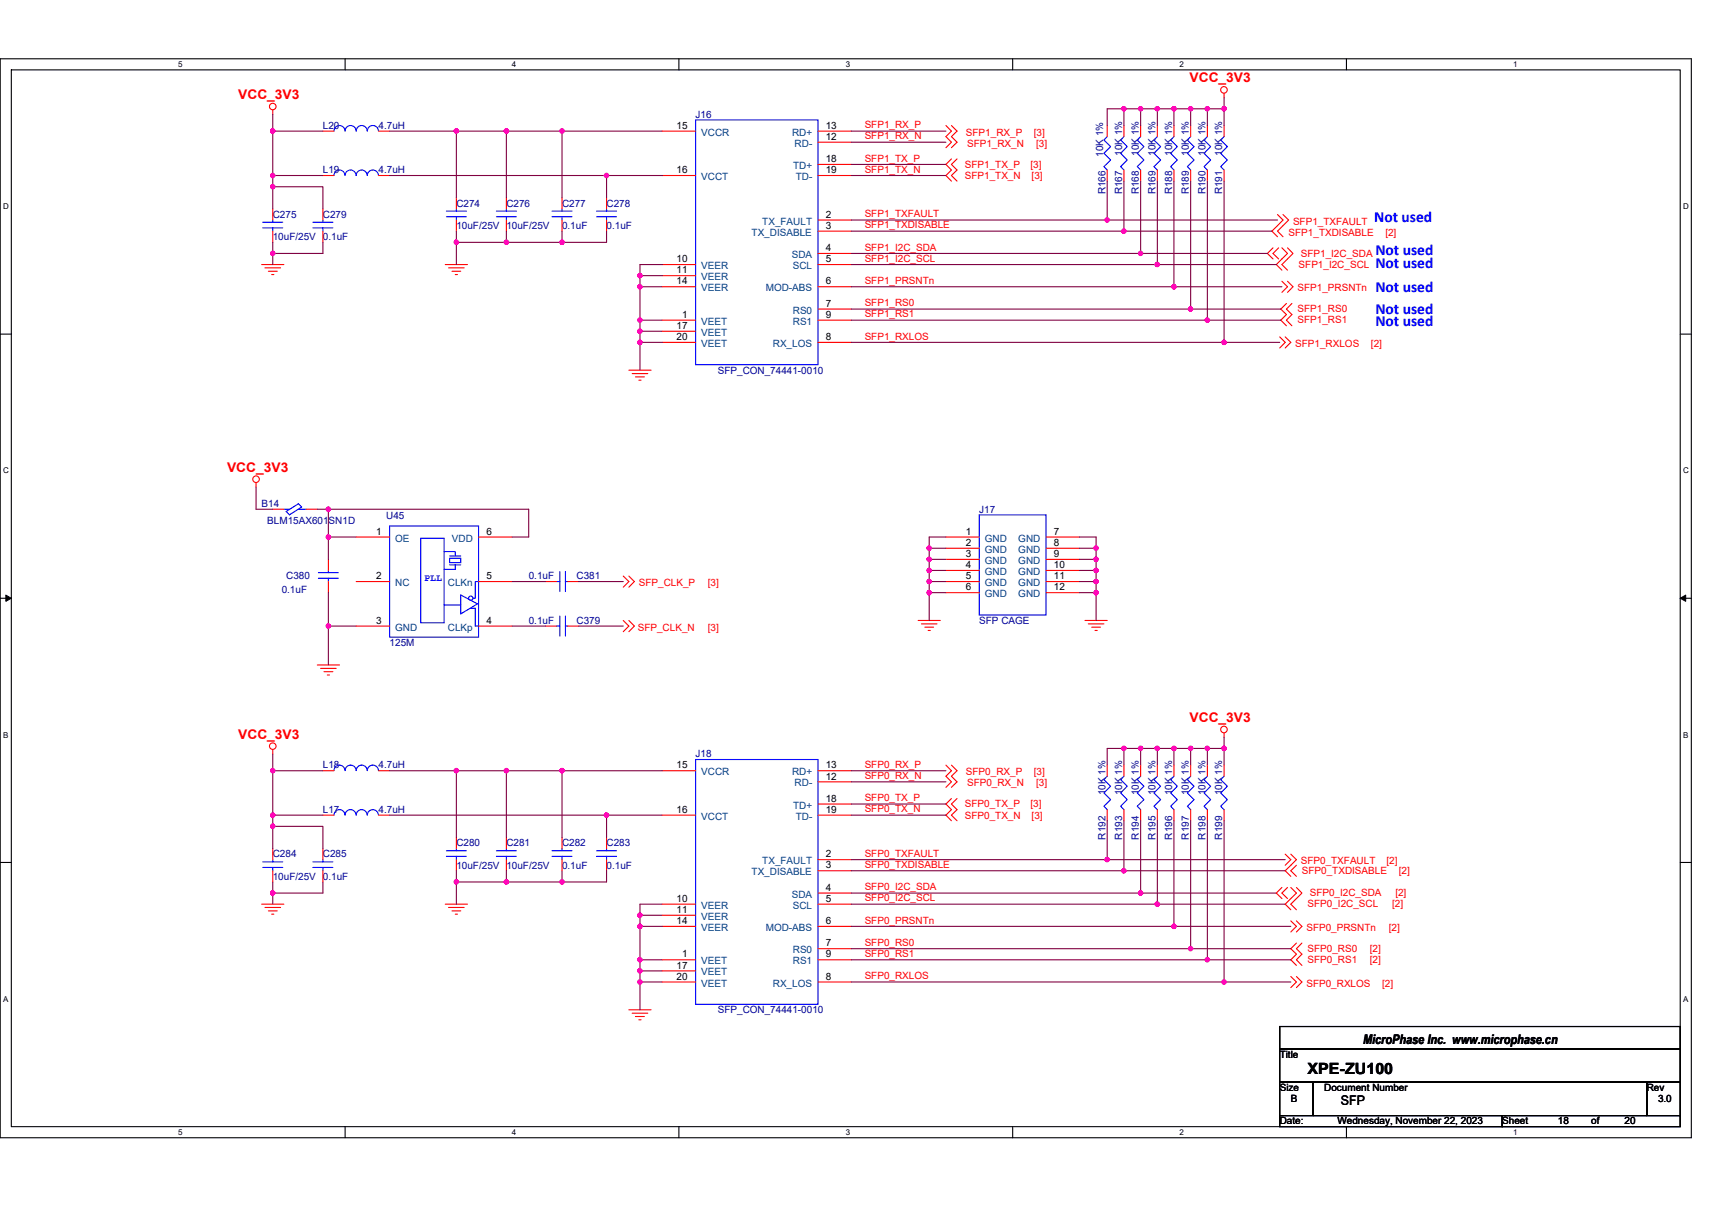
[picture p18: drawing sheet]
<svg xmlns="http://www.w3.org/2000/svg" width="297mm" height="210mm" viewBox="0 0 297 210" stroke-linecap="round" stroke-linejoin="round" font-family="sans-serif">
<defs><g id="words">
<g font-size="2.7" fill="#00f">
<text x="238.4" y="38.4">Not used</text>
<text x="238.6" y="44.2">Not used</text>
<text x="238.6" y="46.5">Not used</text>
<text x="238.6" y="50.6">Not used</text>
<text x="238.6" y="54.5">Not used</text>
<text x="238.6" y="56.6">Not used</text>
</g>
<text font-size="2.7" x="226.9" y="186.4">XPE-ZU100</text>
<g font-size="2.3" fill="#f00">
<text x="41.3" y="17.2">VCC_3V3</text>
<text x="206.4" y="14.3">VCC_3V3</text>
<text x="39.4" y="81.8">VCC_3V3</text>
<text x="206.4" y="125.3">VCC_3V3</text>
<text x="41.3" y="128.2">VCC_3V3</text>
</g>
<g font-size="2.3">
<text x="236.5" y="181.1">MicroPhase Inc. www.microphase.cn</text>
<text x="232.6" y="191.8">SFP</text>
</g>
<g font-size="1.7" fill="#000080">
<text x="56" y="22.4">L20</text>
<text x="65.7" y="22.4">4.7uH</text>
<text x="120.7" y="20.4">J16</text>
<text x="191.4" y="27.2" transform="rotate(-90 191.4 27.2)">10K 1%</text>
<text x="194.7" y="27" transform="rotate(-90 194.7 27)">10K 1%</text>
<text x="197.6" y="27" transform="rotate(-90 197.6 27)">10K 1%</text>
<text x="200.5" y="27" transform="rotate(-90 200.5 27)">10K 1%</text>
<text x="203.4" y="27" transform="rotate(-90 203.4 27)">10K 1%</text>
<text x="206.3" y="27" transform="rotate(-90 206.3 27)">10K 1%</text>
<text x="209.2" y="27" transform="rotate(-90 209.2 27)">10K 1%</text>
<text x="212.1" y="27" transform="rotate(-90 212.1 27)">10K 1%</text>
<text x="56" y="30.1">L19</text>
<text x="65.7" y="30.1">4.7uH</text>
<text x="79.2" y="35.9">C274</text>
<text x="87.9" y="35.9">C276</text>
<text x="97.5" y="35.9">C277</text>
<text x="105.2" y="35.9">C278</text>
<text x="191.8" y="33.7" transform="rotate(-90 191.8 33.7)">R166</text>
<text x="194.7" y="33.7" transform="rotate(-90 194.7 33.7)">R167</text>
<text x="197.6" y="33.7" transform="rotate(-90 197.6 33.7)">R168</text>
<text x="200.5" y="33.7" transform="rotate(-90 200.5 33.7)">R169</text>
<text x="203.4" y="33.7" transform="rotate(-90 203.4 33.7)">R188</text>
<text x="206.3" y="33.7" transform="rotate(-90 206.3 33.7)">R189</text>
<text x="209.2" y="33.7" transform="rotate(-90 209.2 33.7)">R190</text>
<text x="212.1" y="33.7" transform="rotate(-90 212.1 33.7)">R191</text>
<text x="47.3" y="37.8">C275</text>
<text x="47.3" y="41.7">10uF/25V 0.1uF</text>
<text x="56" y="37.8">C279</text>
<text x="79.2" y="39.7">10uF/25V 10uF/25V</text>
<text x="97.5" y="39.7">0.1uF</text>
<text x="105.2" y="39.7">0.1uF</text>
<text x="124.5" y="64.8">SFP_CON_74441-0010</text>
<text x="45.4" y="88">B14</text>
<text x="169.9" y="89">J17</text>
<text x="46.4" y="90.9">BLM15AX601SN1D</text>
<text x="67" y="90.1">U45</text>
<text x="49.7" y="100.5">C380</text>
<text x="91.7" y="100.5">0.1uF</text>
<text x="100" y="100.5">C381</text>
<text x="48.9" y="102.8">0.1uF</text>
<text x="67.6" y="112.1">125M</text>
<text x="91.7" y="108.3">0.1uF</text>
<text x="100" y="108.3">C379</text>
<text x="169.9" y="108.3">SFP CAGE</text>
<text x="120.7" y="131.4">J18</text>
<text x="56" y="133.3">L18</text>
<text x="65.7" y="133.3">4.7uH</text>
<text x="191.8" y="138" transform="rotate(-90 191.8 138)">10K 1%</text>
<text x="194.7" y="138" transform="rotate(-90 194.7 138)">10K 1%</text>
<text x="197.6" y="138" transform="rotate(-90 197.6 138)">10K 1%</text>
<text x="200.5" y="138" transform="rotate(-90 200.5 138)">10K 1%</text>
<text x="203.4" y="138" transform="rotate(-90 203.4 138)">10K 1%</text>
<text x="206.3" y="138" transform="rotate(-90 206.3 138)">10K 1%</text>
<text x="209.2" y="138" transform="rotate(-90 209.2 138)">10K 1%</text>
<text x="212.1" y="138" transform="rotate(-90 212.1 138)">10K 1%</text>
<text x="56" y="141.1">L17</text>
<text x="65.7" y="141.1">4.7uH</text>
<text x="47.3" y="148.8">C284</text>
<text x="56" y="148.8">C285</text>
<text x="79.2" y="146.9">C280</text>
<text x="87.9" y="146.9">C281</text>
<text x="97.5" y="146.9">C282</text>
<text x="105.2" y="146.9">C283</text>
<text x="191.8" y="145.7" transform="rotate(-90 191.8 145.7)">R192</text>
<text x="194.7" y="145.7" transform="rotate(-90 194.7 145.7)">R193</text>
<text x="197.6" y="145.7" transform="rotate(-90 197.6 145.7)">R194</text>
<text x="200.5" y="145.7" transform="rotate(-90 200.5 145.7)">R195</text>
<text x="203.4" y="145.7" transform="rotate(-90 203.4 145.7)">R196</text>
<text x="206.3" y="145.7" transform="rotate(-90 206.3 145.7)">R197</text>
<text x="209.2" y="145.7" transform="rotate(-90 209.2 145.7)">R198</text>
<text x="212.1" y="145.7" transform="rotate(-90 212.1 145.7)">R199</text>
<text x="47.3" y="152.7">10uF/25V 0.1uF</text>
<text x="79.2" y="150.7">10uF/25V 10uF/25V</text>
<text x="97.5" y="150.7">0.1uF</text>
<text x="105.2" y="150.7">0.1uF</text>
<text x="124.5" y="175.8">SFP_CON_74441-0010</text>
</g>
<g font-size="1.7">
<text x="117.4" y="22.4">15</text>
<text x="143.3" y="22.4">13</text>
<text x="143.3" y="24.3">12</text>
<text x="143.3" y="28.1">18</text>
<text x="117.4" y="30.1">16</text>
<text x="143.3" y="30.1">19</text>
<text x="143.3" y="39.7">3</text>
<text x="143.3" y="37.8">2</text>
<text x="117.4" y="45.5">10</text>
<text x="117.4" y="47.4">11</text>
<text x="143.3" y="45.5">5</text>
<text x="143.3" y="43.6">4</text>
<text x="117.4" y="49.4">14</text>
<text x="143.3" y="53.2">7</text>
<text x="143.3" y="49.4">6</text>
<text x="117.4" y="57.1">17</text>
<text x="117.4" y="59">20</text>
<text x="118.4" y="55.2">1</text>
<text x="143.3" y="55.2">9</text>
<text x="143.3" y="59">8</text>
<text x="65.3" y="92.8">1</text>
<text x="84.4" y="92.8">6</text>
<text x="167.6" y="92.8">1</text>
<text x="167.6" y="94.7">2</text>
<text x="182.9" y="92.8">7</text>
<text x="182.9" y="94.7">8</text>
<text x="65.3" y="100.5">2</text>
<text x="84.4" y="100.5">5</text>
<text x="167.6" y="96.7">3</text>
<text x="167.6" y="98.6">4</text>
<text x="167.6" y="100.5">5</text>
<text x="182.9" y="96.7">9</text>
<text x="182.9" y="98.6">10</text>
<text x="182.9" y="100.5">11</text>
<text x="167.6" y="102.4">6</text>
<text x="182.9" y="102.4">12</text>
<text x="65.3" y="108.2">3</text>
<text x="84.4" y="108.2">4</text>
<text x="117.4" y="133.4">15</text>
<text x="143.3" y="135.3">12</text>
<text x="143.3" y="133.4">13</text>
<text x="117.4" y="141.1">16</text>
<text x="143.3" y="141.1">19</text>
<text x="143.3" y="139.1">18</text>
<text x="143.3" y="148.8">2</text>
<text x="143.3" y="154.6">4</text>
<text x="143.3" y="150.7">3</text>
<text x="117.4" y="156.5">10</text>
<text x="117.4" y="158.4">11</text>
<text x="117.4" y="160.4">14</text>
<text x="143.3" y="156.5">5</text>
<text x="143.3" y="160.4">6</text>
<text x="118.4" y="166.2">1</text>
<text x="143.3" y="164.2">7</text>
<text x="143.3" y="166.2">9</text>
<text x="117.4" y="168.1">17</text>
<text x="117.4" y="170">20</text>
<text x="143.3" y="170">8</text>
<text x="222" y="183.6">Title</text>
<text x="222" y="189.3">Size</text>
<text x="224" y="191.3">B</text>
<text x="229.8" y="189.3">Document Number</text>
<text x="285.7" y="189.3">Rev</text>
<text x="287.7" y="191.3">3.0</text>
<text x="222" y="195.1">Date:</text>
<text x="232.1" y="195.1">Wednesday, November 22, 2023</text>
<text x="260.6" y="195.1">Sheet</text>
<text x="270.3" y="195.1">18</text>
<text x="276.1" y="195.1">of</text>
<text x="281.9" y="195.1">20</text>
</g>
<g font-size="1.7" fill="#004080">
<text x="121.7" y="23.5">VCCR</text>
<text x="137.4" y="23.5">RD+</text>
<text x="137.6" y="29.3">TD+</text>
<text x="137.9" y="25.5">RD-</text>
<text x="121.7" y="31.2">VCCT</text>
<text x="138.1" y="31.2">TD-</text>
<text x="130.4" y="40.9">TX_DISABLE</text>
<text x="132.3" y="39">TX_FAULT</text>
<text x="121.7" y="46.7">VEER</text>
<text x="137.4" y="44.8">SDA</text>
<text x="137.6" y="46.7">SCL</text>
<text x="121.7" y="48.6">VEER</text>
<text x="121.7" y="50.5">VEER</text>
<text x="132.9" y="50.5">MOD-ABS</text>
<text x="121.7" y="56.3">VEET</text>
<text x="121.7" y="58.3">VEET</text>
<text x="137.6" y="54.4">RS0</text>
<text x="137.6" y="56.3">RS1</text>
<text x="121.7" y="60.2">VEET</text>
<text x="134.1" y="60.2">RX_LOS</text>
<text x="68.6" y="94">OE</text>
<text x="78.4" y="94">VDD</text>
<text x="170.9" y="94">GND</text>
<text x="170.9" y="95.9">GND</text>
<text x="176.7" y="94">GND</text>
<text x="176.7" y="95.9">GND</text>
<text x="68.6" y="101.7">NC</text>
<text x="77.7" y="101.7">CLKn</text>
<text x="170.9" y="97.9">GND</text>
<text x="170.9" y="99.8">GND</text>
<text x="170.9" y="101.7">GND</text>
<text x="176.7" y="97.9">GND</text>
<text x="176.7" y="99.8">GND</text>
<text x="176.7" y="101.7">GND</text>
<text x="170.9" y="103.6">GND</text>
<text x="176.7" y="103.6">GND</text>
<text x="68.6" y="109.4">GND</text>
<text x="77.7" y="109.4">CLKp</text>
<text x="121.7" y="134.5">VCCR</text>
<text x="137.4" y="134.5">RD+</text>
<text x="137.9" y="136.5">RD-</text>
<text x="121.7" y="142.2">VCCT</text>
<text x="137.6" y="140.3">TD+</text>
<text x="138.1" y="142.2">TD-</text>
<text x="132.3" y="150">TX_FAULT</text>
<text x="130.4" y="151.9">TX_DISABLE</text>
<text x="137.4" y="155.8">SDA</text>
<text x="121.7" y="157.7">VEER</text>
<text x="121.7" y="159.6">VEER</text>
<text x="121.7" y="161.5">VEER</text>
<text x="132.9" y="161.5">MOD-ABS</text>
<text x="137.6" y="157.7">SCL</text>
<text x="121.7" y="167.3">VEET</text>
<text x="137.6" y="165.4">RS0</text>
<text x="137.6" y="167.3">RS1</text>
<text x="121.7" y="169.3">VEET</text>
<text x="121.7" y="171.2">VEET</text>
<text x="134.1" y="171.2">RX_LOS</text>
</g>
<g font-size="1.7" fill="#f00">
<text x="150" y="22.3">SFP1_RX_P</text>
<text x="167.6" y="23.5">SFP1_RX_P</text>
<text x="179.4" y="23.5">[3]</text>
<text x="150" y="30">SFP1_TX_N</text>
<text x="150" y="24.2">SFP1_RX_N</text>
<text x="150" y="28">SFP1_TX_P</text>
<text x="167.4" y="29.1">SFP1_TX_P</text>
<text x="167.8" y="25.4">SFP1_RX_N</text>
<text x="178.8" y="29.1">[3]</text>
<text x="179.8" y="25.4">[3]</text>
<text x="167.4" y="31.1">SFP1_TX_N</text>
<text x="179" y="31.1">[3]</text>
<text x="150" y="39.6">SFP1_TXDISABLE</text>
<text x="150" y="37.7">SFP1_TXFAULT</text>
<text x="223.6" y="40.9">SFP1_TXDISABLE</text>
<text x="224.3" y="39">SFP1_TXFAULT</text>
<text x="240.4" y="40.9">[2]</text>
<text x="150" y="45.4">SFP1_I2C_SCL</text>
<text x="150" y="43.5">SFP1_I2C_SDA</text>
<text x="225.3" y="46.5">SFP1_I2C_SCL</text>
<text x="225.7" y="44.6">SFP1_I2C_SDA</text>
<text x="150" y="53.1">SFP1_RS0</text>
<text x="150" y="49.3">SFP1_PRSNTn</text>
<text x="225.1" y="50.5">SFP1_PRSNTn</text>
<text x="150" y="55.1">SFP1_RS1</text>
<text x="150" y="58.9">SFP1_RXLOS</text>
<text x="225.1" y="54.2">SFP1_RS0</text>
<text x="225.1" y="56.1">SFP1_RS1</text>
<text x="224.7" y="60.2">SFP1_RXLOS</text>
<text x="237.9" y="60.2">[2]</text>
<text x="110.8" y="101.7">SFP_CLK_P</text>
<text x="122.8" y="101.7">[3]</text>
<text x="110.7" y="109.4">SFP_CLK_N</text>
<text x="122.8" y="109.4">[3]</text>
<text x="150" y="135.2">SFP0_RX_N</text>
<text x="150" y="133.3">SFP0_RX_P</text>
<text x="167.6" y="134.5">SFP0_RX_P</text>
<text x="167.8" y="136.4">SFP0_RX_N</text>
<text x="179.4" y="134.5">[3]</text>
<text x="179.8" y="136.4">[3]</text>
<text x="150" y="141">SFP0_TX_N</text>
<text x="150" y="139">SFP0_TX_P</text>
<text x="167.4" y="142">SFP0_TX_N</text>
<text x="167.4" y="140.1">SFP0_TX_P</text>
<text x="178.8" y="140.1">[3]</text>
<text x="179" y="142">[3]</text>
<text x="150" y="148.7">SFP0_TXFAULT</text>
<text x="225.7" y="150">SFP0_TXFAULT</text>
<text x="240.6" y="150">[2]</text>
<text x="150" y="154.5">SFP0_I2C_SDA</text>
<text x="150" y="150.6">SFP0_TXDISABLE</text>
<text x="225.9" y="151.7">SFP0_TXDISABLE</text>
<text x="227.2" y="155.6">SFP0_I2C_SDA</text>
<text x="242.1" y="155.6">[2]</text>
<text x="242.7" y="151.7">[2]</text>
<text x="150" y="156.4">SFP0_I2C_SCL</text>
<text x="150" y="160.3">SFP0_PRSNTn</text>
<text x="226.7" y="161.5">SFP0_PRSNTn</text>
<text x="226.9" y="157.5">SFP0_I2C_SCL</text>
<text x="241" y="161.5">[2]</text>
<text x="241.5" y="157.5">[2]</text>
<text x="150" y="164.1">SFP0_RS0</text>
<text x="150" y="166.1">SFP0_RS1</text>
<text x="226.9" y="165.2">SFP0_RS0</text>
<text x="226.9" y="167.1">SFP0_RS1</text>
<text x="237.7" y="165.2">[2]</text>
<text x="237.7" y="167.1">[2]</text>
<text x="150" y="169.9">SFP0_RXLOS</text>
<text x="226.7" y="171.2">SFP0_RXLOS</text>
<text x="239.8" y="171.2">[2]</text>
</g>
<text font-size="1.7" fill="#00f" x="73.6" y="100.8">PLL</text>
<g font-size="1.4">
<text x="30.9" y="11.7">5</text>
<text x="88.8" y="11.7">4</text>
<text x="146.7" y="11.7">3</text>
<text x="204.7" y="11.7">2</text>
<text x="262.6" y="11.7">1</text>
<text x=".5" y="36.3">D</text>
<text x="292" y="36.3">D</text>
<text x=".5" y="82.1">C</text>
<text x="292" y="82.1">C</text>
<text x=".5" y="128">B</text>
<text x="292" y="128">B</text>
<text x=".5" y="173.8">A</text>
<text x="292" y="173.8">A</text>
<text x="30.9" y="197">5</text>
<text x="88.8" y="197">4</text>
<text x="146.7" y="197">3</text>
<text x="204.7" y="197">2</text>
<text x="262.6" y="197">1</text>
</g>
</g></defs>
<path d="M0 10.2h293.5v187.2h-293.5zM2 12.1h289.5v183.4h-289.5z" fill="none" stroke="#000" stroke-width=".19"/>
<g fill="#fff">
<path d="M30.9 10.4h.8v1.6h-.8z"/>
<path d="M30.9 195.7h.8v1.6h-.8z"/>
</g>
<path d="M59.9 10.2v1.9M59.9 195.5v1.9" fill="none" stroke="#000" stroke-width=".19"/>
<g fill="#fff">
<path d="M88.8 10.4h.8v1.6h-.8z"/>
<path d="M88.8 195.7h.8v1.6h-.8z"/>
</g>
<path d="M117.8 10.2v1.9M117.8 195.5v1.9" fill="none" stroke="#000" stroke-width=".19"/>
<g fill="#fff">
<path d="M146.7 10.4h.8v1.6h-.8z"/>
<path d="M146.7 195.7h.8v1.6h-.8z"/>
</g>
<path d="M175.7 10.2v1.9M175.7 195.5v1.9" fill="none" stroke="#000" stroke-width=".19"/>
<g fill="#fff">
<path d="M204.7 10.4h.7v1.6h-.7z"/>
<path d="M204.7 195.7h.7v1.6h-.7z"/>
</g>
<path d="M233.6 10.2v1.9M233.6 195.5v1.9" fill="none" stroke="#000" stroke-width=".19"/>
<g fill="#fff">
<path d="M262.6 10.4h.7v1.6h-.7z"/>
<path d="M262.6 195.7h.7v1.6h-.7z"/>
<path d="M.5 35.1h1v1.5h-1z"/>
<path d="M292 35.1h1v1.5h-1z"/>
<path d="M.5 80.9h1v1.5h-1z"/>
<path d="M292 80.9h1v1.5h-1z"/>
</g>
<path d="M0 58h2M291.5 58h2" fill="none" stroke="#000" stroke-width=".19"/>
<g fill="#fff">
<path d="M.5 126.7h.9v1.6h-.9z"/>
<path d="M292 126.7h.9v1.6h-.9z"/>
</g>
<path d="M0 103.8h2M291.5 103.8h2" fill="none" stroke="#000" stroke-width=".19"/>
<path d="M1 103.3l1 .5-1 .6zM291.5 103.8l1-.5v1.1z" fill="#000" stroke="#000" stroke-width=".17"/>
<g fill="#fff">
<path d="M.5 172.6h.9v1.5h-.9z"/>
<path d="M292 172.6h.9v1.5h-.9z"/>
</g>
<path d="M0 149.7h2M291.5 149.7h2M222 178.1h69.5v3.9h-69.5zM222 182h69.5v5.8h-69.5zM222 187.8h5.8v5.8h-5.8zM222 193.6h38.6v1.9h-38.6zM227.8 187.8h57.9v5.8h-57.9zM260.6 193.6h30.9v1.9h-30.9zM285.7 187.8h5.8v5.8h-5.8z" fill="none" stroke="#000" stroke-width=".19"/>
<g fill="none" stroke="#f00" stroke-width=".19">
<path d="M47.3 19.1v.8M212.4 16.2v.8M47.3 36.3v1.9M56 22.8h2M56 30.5h2M56 36.3v1.9M65.7 22.8h1.9M65.7 30.5h1.9M79.2 34.3v2M79.2 38.2v1.9M87.9 34.3v2M87.9 38.2v1.9"/>
<path d="M97.5 34.3v2M97.5 38.2v1.9M105.2 34.3v2M105.2 38.2v1.9M114.9 30.5h5.8M114.9 22.8h5.8M141.9 24.7h5.8M141.9 22.8h5.8M141.9 30.5h5.8M141.9 28.5h5.8M141.9 38.2h5.8M164.1 21.8l1 1-1 .9 1 1-1 .9"/>
<path d="M165.1 27.6l-1 .9 1 1-1 1 1 .9M165.1 21.8l.9 1-.9 .9 .9 1-.9 .9M166 27.6l-.9 .9 .9 1-.9 1 .9 .9M192.1 29.5v1.9M192.1 21.8v1.9M195 29.5v1.9M195 21.8v1.9M197.9 29.5v1.9M197.9 21.8v1.9M200.8 29.5v1.9M200.8 21.8v1.9M203.7 29.5v1.9"/>
<path d="M203.7 21.8v1.9M206.6 29.5v1.9M206.6 21.8v1.9M209.5 29.5v1.9M209.5 21.8v1.9M212.4 29.5v1.9M212.4 21.8v1.9M221.7 37.2l.9 1-1.9 1.9 1 1M222.6 37.2l1 1-1.9 1.9 .9 1M45.4 45.9h3.9M46 46.5h2.7M46.6 47.1h1.5"/>
<path d="M47.1 47.6h.4M47.3 40.1v2M56 40.1v2M77.3 45.9h3.8M77.8 46.5h2.7M78.4 47.1h1.5M79 47.6h.4M114.9 55.6h5.8M114.9 57.5h5.8M114.9 59.4h5.8M114.9 45.9h5.8M114.9 47.8h5.8"/>
<path d="M114.9 49.8h5.8M141.9 53.6h5.8M141.9 49.8h5.8M141.9 45.9h5.8M141.9 44h5.8M141.9 40.1h5.8M141.9 59.4h5.8M141.9 55.6h5.8M220.9 43l-1 1 1 .9M221.8 43l-.9 1 .9 .9M222 58.5l1 .9-1 1M222.4 43l1 1-2 1.9 1 1"/>
<path d="M222.4 48.8l1 1-1 .9M223 58.5l1 .9-1 1M223.2 52.7l-1 .9 1 1-1 1 1 .9M223.4 43l.9 1-1.9 1.9 1 1M223.4 48.8l.9 1-.9 .9M224.2 52.7l-1 .9 1 1-1 1 1 .9M109.1 64.2h3.9M109.7 64.8h2.7M110.3 65.4h1.5M110.8 66h.4M44.4 83.8v.7M47.3 88.4h2"/>
<path d="M53.1 88.4h2M57 97.1v1.9M61.8 93.2h5.8M83 93.2h5.8M108.1 100l1 .9-1 1M109.1 100l1 .9-1 1M164.1 93.2h5.8M164.1 95.1h5.8M164.1 97.1h5.8M164.1 99h5.8M181.5 93.2h5.8M181.5 95.1h5.8"/>
<path d="M181.5 97.1h5.8M181.5 99h5.8M55.1 115.4h3.8M55.6 116h2.7M56.2 116.6h1.6M56.8 117.1h.4M57 100.9v1.9M61.8 100.9h5.8M61.8 108.6h5.8M83 108.6h5.8M83 100.9h5.8M94.6 100.9h2"/>
<path d="M94.6 108.6h2M98.5 100.9h1.9M98.5 108.6h1.9M108.1 107.7l1 .9-1 1M109.1 107.7l1 .9-1 1M159.3 107.7h3.8M159.9 108.3h2.7M160.5 108.8h1.5M161 109.4h.4M164.1 100.9h5.8M164.1 102.8h5.8M181.5 100.9h5.8"/>
<path d="M181.5 102.8h5.8M188.3 107.7h3.8M188.8 108.3h2.7M189.4 108.8h1.5M190 109.4h.4M47.3 130.1v.8M56 133.8h2M65.7 133.8h1.9M114.9 133.8h5.8M141.9 135.7h5.8M141.9 133.8h5.8M141.9 139.5h5.8"/>
<path d="M164.1 132.8l1 1-1 .9 1 1-1 .9M165.1 138.6l-1 .9 1 1-1 1 1 .9M165.1 132.8l.9 1-.9 .9 .9 1-.9 .9M166 138.6l-.9 .9 .9 1-.9 1 .9 .9M192.1 132.8v1.9M195 132.8v1.9M197.9 132.8v1.9M200.8 132.8v1.9M203.7 132.8v1.9M206.6 132.8v1.9M209.5 132.8v1.9M212.4 127.2v.8"/>
<path d="M212.4 132.8v1.9M45.4 156.9h3.9M46 157.5h2.7M46.6 158.1h1.5M47.1 158.6h.4M47.3 147.3v1.9M47.3 151.1v2M56 141.5h2M56 147.3v1.9M56 151.1v2M65.7 141.5h1.9M77.3 156.9h3.8"/>
<path d="M77.8 157.5h2.7M78.4 158.1h1.5M79 158.6h.4M79.2 145.3v2M79.2 149.2v1.9M87.9 145.3v2M87.9 149.2v1.9M97.5 145.3v2M97.5 149.2v1.9M105.2 145.3v2M105.2 149.2v1.9M114.9 141.5h5.8"/>
<path d="M114.9 156.9h5.8M114.9 158.8h5.8M141.9 141.5h5.8M141.9 156.9h5.8M141.9 155h5.8M141.9 151.1h5.8M141.9 149.2h5.8M192.1 140.5v1.9M195 140.5v1.9M197.9 140.5v1.9M200.8 140.5v1.9M203.7 140.5v1.9"/>
<path d="M206.6 140.5v1.9M209.5 140.5v1.9M212.4 140.5v1.9M222.4 154l-1 1 1 .9M223 148.2l1 1-1 1M223.4 154l-1 1 1 .9M224 148.2l.9 1-1.9 1.9 1 1M224 159.8l.9 1-.9 .9M224 154l.9 1-1.9 1.9 1 1M224.9 159.8l1 1-1 .9M224.9 150.2l-.9 .9 .9 1M224.9 154l1 1-1.9 1.9 .9 1"/>
<path d="M109.1 175.2h3.9M109.7 175.8h2.7M110.3 176.4h1.5M110.8 177h.4M114.9 166.6h5.8M114.9 168.5h5.8M114.9 170.4h5.8M114.9 160.8h5.8M141.9 164.6h5.8M141.9 160.8h5.8M141.9 170.4h5.8M141.9 166.6h5.8"/>
<path d="M224 169.5l.9 .9-.9 1M224.9 169.5l1 .9-1 1M224.9 163.7l-.9 .9 .9 1-.9 1 .9 .9M225.9 163.7l-1 .9 1 1-1 1 1 .9"/>
<circle cx="47.3" cy="18.5" r=".57"/>
<circle cx="212.4" cy="15.6" r=".57"/>
<circle cx="44.4" cy="83.2" r=".57"/>
<circle cx="47.3" cy="129.5" r=".57"/>
<circle cx="212.4" cy="126.6" r=".57"/>
</g>
<g fill="none" stroke="#00f" stroke-width=".19">
<path d="M45.6 39.5h3.5M45.6 38.6h3.5M47.3 38.2v.4M47.3 39.5v.6M54.3 39.5h3.5M54.3 38.6h3.5M56 38.2v.4M56 39.5v.6M58 22.7a.95 .95 0 0 1 .9-.9 .95 .95 0 0 1 1 .9 .96 .96 0 0 1 .9-.9 .96 .96 0 0 1 1 .9M61.8 30.4a.96 .96 0 0 0-1-.9 .96 .96 0 0 0-.9 .9 .95 .95 0 0 0-1-.9 .95 .95 0 0 0-.9 .9M61.8 22.7a.95 .95 0 0 1 1-.9 .95 .95 0 0 1 .9 .9 .97 .97 0 0 1 1-.9 .97 .97 0 0 1 1 .9M65.7 30.4a.97 .97 0 0 0-1-.9 .97 .97 0 0 0-1 .9 .95 .95 0 0 0-.9-.9 .95 .95 0 0 0-1 .9"/>
<path d="M77.4 37.6h3.5M77.4 36.6h3.5M79.2 36.3v.3M79.2 37.6v.6M86.1 37.6h3.5M86.1 36.6h3.5M87.9 36.3v.3M87.9 37.6v.6M95.8 37.6h3.4M95.8 36.6h3.4M97.5 36.3v.3M97.5 37.6v.6"/>
<path d="M103.5 37.6h3.5M103.5 36.6h3.5M105.2 36.3v.3M105.2 37.6v.6M120.7 20.8h21.2v42.5h-21.2zM192.1 23.7l-.6 .6 1.2 1.1-1.2 1.2 1.2 1.2-1.2 1.1 .6 .6M195 23.7l-.6 .6 1.2 1.1-1.2 1.2 1.2 1.2-1.2 1.1 .6 .6M197.9 23.7l-.6 .6 1.2 1.1-1.2 1.2 1.2 1.2-1.2 1.1 .6 .6M200.8 23.7l-.6 .6 1.2 1.1-1.2 1.2 1.2 1.2-1.2 1.1 .6 .6M203.7 23.7l-.6 .6 1.2 1.1-1.2 1.2 1.2 1.2-1.2 1.1 .6 .6M206.6 23.7l-.6 .6 1.2 1.1-1.2 1.2 1.2 1.2-1.2 1.1 .6 .6M209.5 23.7l-.6 .6 1.2 1.1-1.2 1.2 1.2 1.2-1.2 1.1 .6 .6"/>
<path d="M212.4 23.7l-.6 .6 1.2 1.1-1.2 1.2 1.2 1.2-1.2 1.1 .6 .6M49.3 88.4h.9M49.7 88.8l2.1-1.4 .5 .6-2.1 1.3zM51.8 88.4h1.3M55.2 99.4h3.5M57 99v.4M67.6 91.3h15.4v19.3h-15.4zM73 93.4h4.1v14.7h-4.1zM77.1 95.7h1.9v.8M78 96.9h1.9v.7h-1.9zM78 96.5h1.9M78 98h1.9"/>
<path d="M79 98v.8h-1.9M97.1 99.2v3.5M98.1 99.2v3.5M169.9 89.3h11.6v17.4h-11.6zM55.2 100.4h3.5M57 100.4v.5M77.1 105h2.8M79.9 103.3l2.9 1.5-2.9 1.7zM81.7 105.6h.8v3h.5M83 100.9h-.5v2.9h-.4M96.6 100.9h.5M96.6 108.6h.5"/>
<path d="M97.1 106.9v3.5M98.1 100.9h.4M98.1 108.6h.4M98.1 106.9v3.5M58 133.7a.95 .95 0 0 1 .9-.9 .95 .95 0 0 1 1 .9 .96 .96 0 0 1 .9-.9 .96 .96 0 0 1 1 .9M61.8 133.7a.95 .95 0 0 1 1-.9 .95 .95 0 0 1 .9 .9 .97 .97 0 0 1 1-.9 .97 .97 0 0 1 1 .9M120.7 131.8h21.2v42.5h-21.2zM192.1 134.7l-.6 .6 1.2 1.1-1.2 1.2 1.2 1.2-1.2 1.1 .6 .6M195 134.7l-.6 .6 1.2 1.1-1.2 1.2 1.2 1.2-1.2 1.1 .6 .6M197.9 134.7l-.6 .6 1.2 1.1-1.2 1.2 1.2 1.2-1.2 1.1 .6 .6M200.8 134.7l-.6 .6 1.2 1.1-1.2 1.2 1.2 1.2-1.2 1.1 .6 .6M203.7 134.7l-.6 .6 1.2 1.1-1.2 1.2 1.2 1.2-1.2 1.1 .6 .6"/>
<path d="M206.6 134.7l-.6 .6 1.2 1.1-1.2 1.2 1.2 1.2-1.2 1.1 .6 .6M209.5 134.7l-.6 .6 1.2 1.1-1.2 1.2 1.2 1.2-1.2 1.1 .6 .6M212.4 134.7l-.6 .6 1.2 1.1-1.2 1.2 1.2 1.2-1.2 1.1 .6 .6M45.6 150.5h3.5M45.6 149.6h3.5M47.3 149.2v.4M47.3 150.5v.6M54.3 150.5h3.5M54.3 149.6h3.5M56 149.2v.4M56 150.5v.6M58 141.4a.95 .95 0 0 1 .9-.9 .95 .95 0 0 1 1 .9 .96 .96 0 0 1 .9-.9 .96 .96 0 0 1 1 .9"/>
<path d="M61.8 141.4a.95 .95 0 0 1 1-.9 .95 .95 0 0 1 .9 .9 .97 .97 0 0 1 1-.9 .97 .97 0 0 1 1 .9M77.4 148.6h3.5M77.4 147.6h3.5M79.2 147.3v.3M79.2 148.6v.6M86.1 148.6h3.5M86.1 147.6h3.5M87.9 147.3v.3M87.9 148.6v.6M95.8 148.6h3.4M95.8 147.6h3.4M97.5 147.3v.3"/>
<path d="M97.5 148.6v.6M103.5 148.6h3.5M103.5 147.6h3.5M105.2 147.3v.3M105.2 148.6v.6"/>
<circle cx="81.7" cy="103.8" r=".38"/>
</g>
<g fill="none" stroke="#800040" stroke-width=".19">
<path d="M47.3 19.9v2.9M195 18.9h2.9M197.9 18.9v2.9M197.9 18.9h2.9M200.8 18.9h2.9M200.8 18.9v2.9M203.7 18.9h2.9M203.7 18.9v2.9M206.6 18.9h2.9M206.6 18.9v2.9M209.5 18.9v2.9M209.5 18.9h2.9"/>
<path d="M212.4 17v1.9M212.4 18.9v2.9M47.3 32.4v3.9M47.3 30.5v1.9M47.3 32.4h8.7v3.9M47.3 22.8h8.7M47.3 22.8v7.7h8.7M67.6 30.5h37.6M67.6 22.8h11.6M79.2 22.8h8.7M79.2 22.8v11.5M87.9 22.8h9.6"/>
<path d="M87.9 22.8v11.5M97.5 22.8v11.5M97.5 22.8h17.4M105.2 30.5h9.7M105.2 30.5v3.8M147.7 30.5h16.4M147.7 24.7h16.4M147.7 28.5h16.4M147.7 22.8h16.4M147.7 38.2h44.4M192.1 38.2h29.6M192.1 21.8v-2.9h2.9v2.9"/>
<path d="M192.1 31.4v6.8M195 31.4v8.7M197.9 31.4v12.6M200.8 31.4v14.5M203.7 31.4v18.4M206.6 31.4v22.2M209.5 31.4v24.2M212.4 31.4v28M47.3 42.1v1.9M47.3 44v1.9M56 42.1v1.9h-8.7M79.2 40.1v2"/>
<path d="M79.2 42.1v3.8M79.2 42.1h8.7M87.9 40.1v2h9.6M97.5 40.1v2M105.2 40.1v2h-7.7M111 59.4v4.8M111 57.5h3.9M111 59.4h3.9M111 49.8v5.8M111 55.6v1.9M111 57.5v1.9M111 49.8h3.9"/>
<path d="M111 55.6h3.9M111 47.8v2M111 47.8h3.9M114.9 45.9h-3.9v1.9M147.7 44h50.2M147.7 40.1h47.3M147.7 53.6h58.9M147.7 55.6h61.8M147.7 59.4h64.7M147.7 49.8h56M147.7 45.9h53.1M195 40.1h25.7"/>
<path d="M197.9 44h22M200.8 45.9h20.6M203.7 49.8h18.7M206.6 53.6h15.6M209.5 55.6h12.7M212.4 59.4h9.6M44.4 84.5v3.9h2.9M55.1 88.4h1.9M57 88.4v4.8M57 88.4h34.7v4.8h-2.9M57 93.2h4.8M57 93.2v3.9"/>
<path d="M161.2 95.1v2M161.2 97.1v1.9M161.2 99v1.9M161.2 97.1h2.9M161.2 99h2.9M161.2 95.1h2.9M164.1 93.2h-2.9v1.9M187.3 97.1h2.9M187.3 93.2h2.9v1.9M187.3 99h2.9M187.3 95.1h2.9M190.2 97.1v1.9"/>
<path d="M190.2 99v1.9M190.2 95.1v2M57 102.8v5.8M57 108.6v6.8M57 108.6h4.8M88.8 100.9h5.8M88.8 108.6h5.8M100.4 100.9h7.7M100.4 108.6h7.7M161.2 100.9v1.9M161.2 102.8v4.9M161.2 100.9h2.9"/>
<path d="M161.2 102.8h2.9M187.3 100.9h2.9M187.3 102.8h2.9M190.2 100.9v1.9M190.2 102.8v4.9M47.3 130.9v2.9M47.3 133.8v7.7M47.3 133.8h8.7M67.6 133.8h11.6M79.2 133.8h8.7v11.5M79.2 133.8v11.5M87.9 133.8h9.6"/>
<path d="M97.5 133.8h17.4M97.5 133.8v11.5M147.7 135.7h16.4M147.7 139.5h16.4M147.7 133.8h16.4M192.1 132.8v-2.9h2.9v2.9M195 129.9h2.9M197.9 129.9h2.9M197.9 129.9v2.9M200.8 129.9h2.9M200.8 129.9v2.9M203.7 129.9h2.9"/>
<path d="M203.7 129.9v2.9M206.6 129.9v2.9M206.6 129.9h2.9M209.5 129.9v2.9M209.5 129.9h2.9v2.9M212.4 128v1.9M47.3 143.4v3.9M47.3 155v1.9M47.3 141.5v1.9M47.3 153.1v1.9h8.7v-1.9M47.3 143.4h8.7v3.9M47.3 141.5h8.7"/>
<path d="M67.6 141.5h37.6M79.2 153.1h8.7M79.2 151.1v2M79.2 153.1v3.8M87.9 151.1v2h9.6M97.5 151.1v2M105.2 141.5v3.8M105.2 141.5h9.7M105.2 151.1v2h-7.7M111 158.8h3.9M111 158.8v2M114.9 156.9h-3.9v1.9"/>
<path d="M147.7 155h73.7M147.7 156.9h53.1M147.7 151.1h47.3M147.7 141.5h16.4M147.7 149.2h44.4M192.1 142.4v6.8M192.1 149.2h30.9M195 142.4v8.7M195 151.1h28M197.9 142.4v12.6M200.8 142.4v14.5M200.8 156.9h22.2"/>
<path d="M203.7 142.4v18.4M206.6 142.4v22.2M209.5 142.4v24.2M212.4 142.4v28M111 170.4h3.9M111 168.5v1.9M111 166.6v1.9M111 160.8v5.8M111 170.4v4.8M111 168.5h3.9M111 166.6h3.9M111 160.8h3.9"/>
<path d="M147.7 160.8h56M147.7 166.6h61.8M147.7 170.4h64.7M147.7 164.6h58.9M203.7 160.8h20.3M206.6 164.6h17.4M209.5 166.6h14.5M212.4 170.4h11.6"/>
</g>
<g fill="#f0f" stroke="#f0f" stroke-width=".19">
<circle cx="200.8" cy="45.9" r=".38"/>
<circle cx="197.9" cy="44" r=".38"/>
<circle cx="47.3" cy="44" r=".38"/>
<circle cx="47.3" cy="32.4" r=".38"/>
<circle cx="47.3" cy="30.5" r=".38"/>
<circle cx="47.3" cy="22.7" r=".38"/>
<circle cx="105.2" cy="30.5" r=".38"/>
<circle cx="79.2" cy="22.7" r=".38"/>
<circle cx="87.9" cy="42" r=".38"/>
<circle cx="79.2" cy="42" r=".38"/>
<circle cx="87.9" cy="22.7" r=".38"/>
<circle cx="97.5" cy="22.7" r=".38"/>
<circle cx="97.5" cy="42" r=".38"/>
<circle cx="111" cy="47.8" r=".38"/>
<circle cx="111" cy="49.8" r=".38"/>
<circle cx="111" cy="55.5" r=".38"/>
<circle cx="111" cy="59.4" r=".38"/>
<circle cx="111" cy="57.5" r=".38"/>
<circle cx="190.2" cy="97.1" r=".38"/>
<circle cx="190.2" cy="99" r=".38"/>
<circle cx="190.2" cy="100.9" r=".38"/>
<circle cx="190.2" cy="102.8" r=".38"/>
<circle cx="190.2" cy="95.1" r=".38"/>
<circle cx="161.2" cy="97.1" r=".38"/>
<circle cx="161.2" cy="99" r=".38"/>
<circle cx="161.2" cy="100.9" r=".38"/>
<circle cx="161.2" cy="95.1" r=".38"/>
<circle cx="161.2" cy="102.8" r=".38"/>
<circle cx="195" cy="40.1" r=".38"/>
<circle cx="192.1" cy="38.2" r=".38"/>
<circle cx="206.6" cy="53.6" r=".38"/>
<circle cx="209.5" cy="55.5" r=".38"/>
<circle cx="212.4" cy="59.4" r=".38"/>
<circle cx="203.7" cy="49.8" r=".38"/>
<circle cx="206.6" cy="18.9" r=".38"/>
<circle cx="203.7" cy="18.9" r=".38"/>
<circle cx="197.9" cy="18.9" r=".38"/>
<circle cx="212.4" cy="18.9" r=".38"/>
<circle cx="200.8" cy="18.9" r=".38"/>
<circle cx="195" cy="18.9" r=".38"/>
<circle cx="209.5" cy="18.9" r=".38"/>
<circle cx="57" cy="88.4" r=".38"/>
<circle cx="57" cy="108.6" r=".38"/>
<circle cx="57" cy="93.2" r=".38"/>
<circle cx="197.9" cy="155" r=".38"/>
<circle cx="200.8" cy="156.9" r=".38"/>
<circle cx="47.3" cy="155" r=".38"/>
<circle cx="47.3" cy="143.4" r=".38"/>
<circle cx="79.2" cy="133.7" r=".38"/>
<circle cx="47.3" cy="133.7" r=".38"/>
<circle cx="79.2" cy="153" r=".38"/>
<circle cx="97.5" cy="153" r=".38"/>
<circle cx="47.3" cy="141.5" r=".38"/>
<circle cx="105.2" cy="141.5" r=".38"/>
<circle cx="87.9" cy="153" r=".38"/>
<circle cx="97.5" cy="133.7" r=".38"/>
<circle cx="87.9" cy="133.7" r=".38"/>
<circle cx="111" cy="158.8" r=".38"/>
<circle cx="111" cy="170.4" r=".38"/>
<circle cx="111" cy="168.5" r=".38"/>
<circle cx="111" cy="166.5" r=".38"/>
<circle cx="111" cy="160.8" r=".38"/>
<circle cx="203.7" cy="129.9" r=".38"/>
<circle cx="197.9" cy="129.9" r=".38"/>
<circle cx="200.8" cy="129.9" r=".38"/>
<circle cx="209.5" cy="129.9" r=".38"/>
<circle cx="212.4" cy="129.9" r=".38"/>
<circle cx="195" cy="129.9" r=".38"/>
<circle cx="206.6" cy="129.9" r=".38"/>
<circle cx="192.1" cy="149.2" r=".38"/>
<circle cx="195" cy="151.1" r=".38"/>
<circle cx="212.4" cy="170.4" r=".38"/>
<circle cx="203.7" cy="160.8" r=".38"/>
<circle cx="206.6" cy="164.6" r=".38"/>
<circle cx="209.5" cy="166.5" r=".38"/>
</g>
<use href="#words"/>
</svg>
